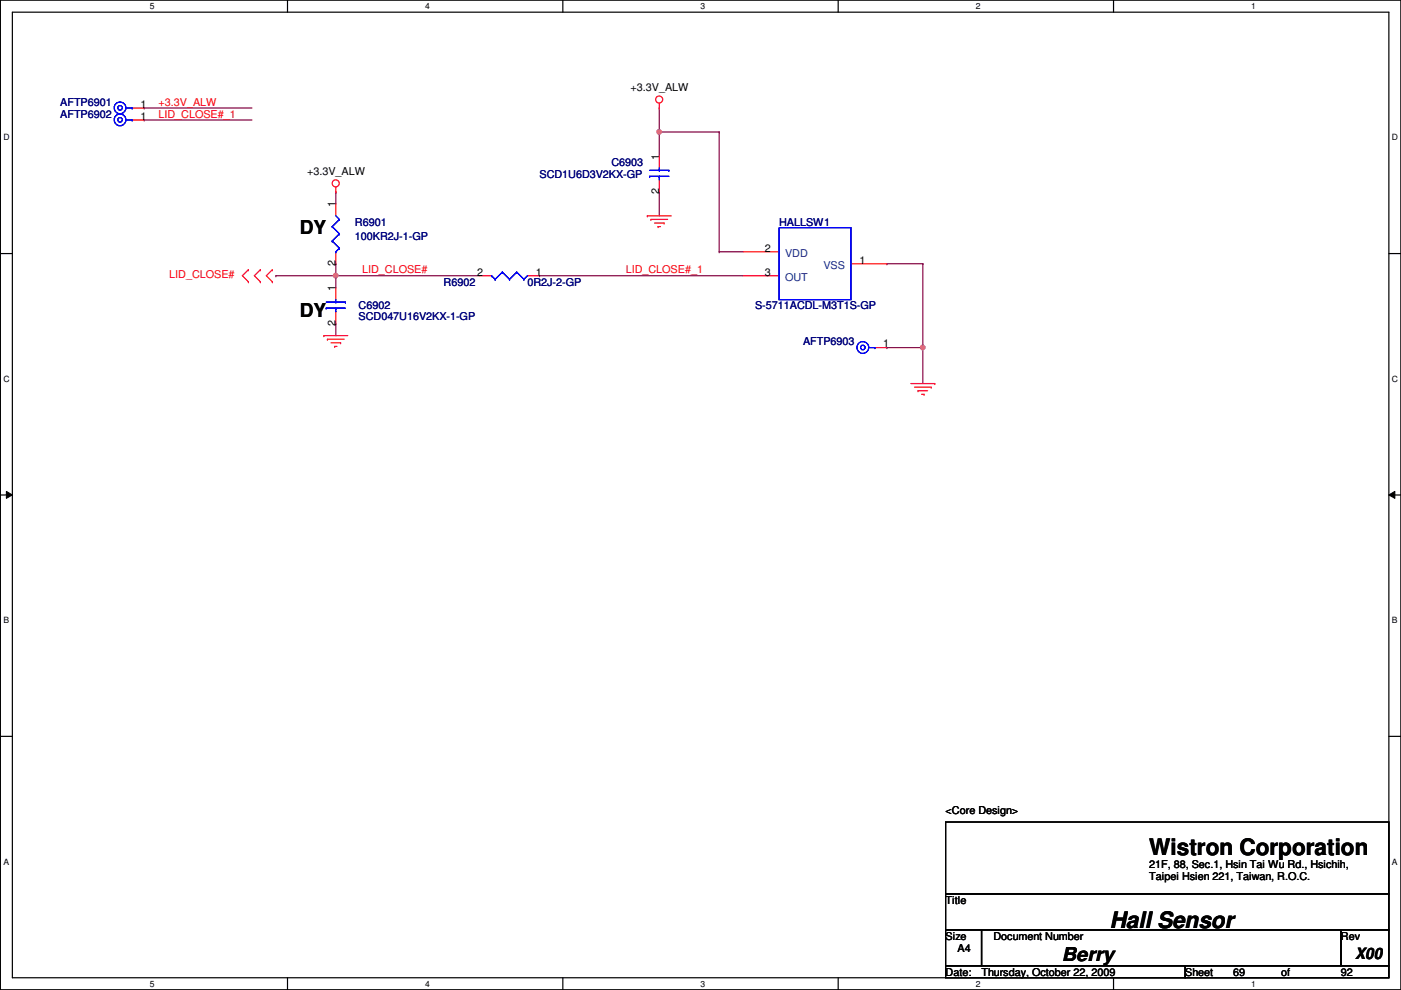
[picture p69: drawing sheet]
<svg xmlns="http://www.w3.org/2000/svg" width="297mm" height="210mm" viewBox="0 0 297 210" stroke-linecap="round" stroke-linejoin="round" font-family="sans-serif">
<defs><g id="words">
<g font-size="4.8">
<text x="243.7" y="181.3">Wistron Corporation</text>
<text x="235.3" y="196.8">Hall Sensor</text>
</g>
<g font-size="4.1">
<text x="63.6" y="49.5">DY</text>
<text x="63.6" y="67.3">DY</text>
<text x="225.1" y="203.7">Berry</text>
</g>
<text font-size="3.3" x="287.4" y="203.2">X00</text>
<g font-size="2.3" fill="#000080">
<text x="12.8" y="22.4">AFTP6901</text>
<text x="12.8" y="25">AFTP6902</text>
<text x="129.6" y="35.1">C6903</text>
<text x="114.4" y="37.7">SCD1U6D3V2KX-GP</text>
<text x="75.3" y="47.8">R6901</text>
<text x="165.2" y="47.8">HALLSW1</text>
<text x="75.3" y="50.9">100KR2J-1-GP</text>
<text x="76" y="65.6">C6902</text>
<text x="94.1" y="60.5">R6902</text>
<text x="111.8" y="60.5">0R2J-2-GP</text>
<text x="160.1" y="65.6">S-5711ACDL-M3T1S-GP</text>
<text x="76" y="67.9">SCD047U16V2KX-1-GP</text>
<text x="170.3" y="73.2">AFTP6903</text>
</g>
<g font-size="2.3">
<text x="29.8" y="22.9">1</text>
<text x="133.7" y="19.4">+3.3V_ALW</text>
<text x="29.8" y="25.4">1</text>
<text x="139.7" y="33.8" transform="rotate(-90 139.7 33.8)">1</text>
<text x="65.1" y="37.2">+3.3V_ALW</text>
<text x="139.7" y="41.2" transform="rotate(-90 139.7 41.2)">2</text>
<text x="71.2" y="44" transform="rotate(-90 71.2 44)">1</text>
<text x="162.1" y="53.3">2</text>
<text x="71.2" y="56.4" transform="rotate(-90 71.2 56.4)">2</text>
<text x="101.2" y="58.4">2</text>
<text x="113.6" y="58.4">1</text>
<text x="162.1" y="58.4">3</text>
<text x="182.2" y="55.9">1</text>
<text x="71.2" y="61.8" transform="rotate(-90 71.2 61.8)">1</text>
<text x="71.2" y="69.1" transform="rotate(-90 71.2 69.1)">2</text>
<text x="187.3" y="73.7">1</text>
<text x="200.5" y="172.6">&lt;Core Design&gt;</text>
<text x="243.7" y="184">21F, 88, Sec.1, Hsin Tai Wu Rd., Hsichih,</text>
<text x="200.5" y="191.6">Title</text>
<text x="243.7" y="186.6">Taipei Hsien 221, Taiwan, R.O.C.</text>
<text x="200.5" y="199.2">Size</text>
<text x="203" y="201.8">A4</text>
<text x="210.6" y="199.2">Document Number</text>
<text x="284.3" y="199.2">Rev</text>
<text x="200.5" y="206.8">Date:</text>
<text x="208.1" y="206.8">Thursday, October 22, 2009</text>
<text x="251.3" y="206.8">Sheet</text>
<text x="261.4" y="206.8">69</text>
<text x="271.6" y="206.8">of</text>
<text x="284.3" y="206.8">92</text>
</g>
<g font-size="2.3" fill="#f00">
<text x="33.6" y="22.4">+3.3V_ALW</text>
<text x="33.6" y="24.9">LID_CLOSE#_1</text>
<text x="35.9" y="59">LID_CLOSE#</text>
<text x="76.8" y="58">LID_CLOSE#</text>
<text x="132.7" y="58">LID_CLOSE#_1</text>
</g>
<g font-size="2.3" fill="#004080">
<text x="166.5" y="54.4">VDD</text>
<text x="166.5" y="59.5">OUT</text>
<text x="174.6" y="57">VSS</text>
</g>
<g font-size="1.8">
<text x="31.8" y="1.9">5</text>
<text x="90.1" y="1.9">4</text>
<text x="148.5" y="1.9">3</text>
<text x="206.9" y="1.9">2</text>
<text x="265.3" y="1.9">1</text>
<text x=".7" y="29.8">D</text>
<text x="295.1" y="29.8">D</text>
<text x=".7" y="80.9">C</text>
<text x="295.1" y="80.9">C</text>
<text x=".7" y="132.1">B</text>
<text x="295.1" y="132.1">B</text>
<text x=".7" y="183.3">A</text>
<text x="295.1" y="183.3">A</text>
<text x="31.8" y="209.2">5</text>
<text x="90.1" y="209.2">4</text>
<text x="148.5" y="209.2">3</text>
<text x="206.9" y="209.2">2</text>
<text x="265.3" y="209.2">1</text>
</g>
</g></defs>
<path d="M.1 0h296.9v209.8h-296.9zM2.6 2.6h291.9v204.7h-291.9z" fill="none" stroke="#000" stroke-width=".25"/>
<g fill="#fff">
<path d="M31.8 .3h1v2h-1z"/>
<path d="M31.8 207.6h1v1.9h-1z"/>
</g>
<path d="M61 0v2.6M61 207.3v2.5" fill="none" stroke="#000" stroke-width=".25"/>
<g fill="#fff">
<path d="M90.1 .3h1v2h-1z"/>
<path d="M90.1 207.6h1v1.9h-1z"/>
</g>
<path d="M119.3 0v2.6M119.3 207.3v2.5" fill="none" stroke="#000" stroke-width=".25"/>
<g fill="#fff">
<path d="M148.5 .3h1v2h-1z"/>
<path d="M148.5 207.6h1v1.9h-1z"/>
</g>
<path d="M177.7 0v2.6M177.7 207.3v2.5" fill="none" stroke="#000" stroke-width=".25"/>
<g fill="#fff">
<path d="M206.9 .3h1v2h-1z"/>
<path d="M206.9 207.6h1v1.9h-1z"/>
</g>
<path d="M236.1 0v2.6M236.1 207.3v2.5" fill="none" stroke="#000" stroke-width=".25"/>
<g fill="#fff">
<path d="M265.3 .3h.9v2h-.9z"/>
<path d="M265.3 207.6h.9v1.9h-.9z"/>
<path d="M.7 28.2h1.3v1.9h-1.3z"/>
<path d="M295.1 28.2h1.3v1.9h-1.3z"/>
<path d="M.7 79.3h1.3v2h-1.3z"/>
<path d="M295.1 79.3h1.3v2h-1.3z"/>
</g>
<path d="M.1 53.8h2.5M294.5 53.8h2.5" fill="none" stroke="#000" stroke-width=".25"/>
<g fill="#fff">
<path d="M.7 130.5h1.2v2h-1.2z"/>
<path d="M295.1 130.5h1.2v2h-1.2z"/>
</g>
<path d="M.1 104.9h2.5M294.5 104.9h2.5" fill="none" stroke="#000" stroke-width=".25"/>
<path d="M1.4 104.2l1.2 .7-1.2 .8zM294.5 104.9l1.2-.7v1.5z" fill="#000"/>
<path d="M1.4 104.2l1.2 .7-1.2 .8zM294.5 104.9l1.2-.7v1.5z" fill="none" stroke="#000" stroke-width=".21"/>
<g fill="#fff">
<path d="M.7 181.7h1.2v2h-1.2z"/>
<path d="M295.1 181.7h1.2v2h-1.2z"/>
</g>
<path d="M.1 156.1h2.5M294.5 156.1h2.5" fill="none" stroke="#000" stroke-width=".25"/>
<path d="M30.6 25.4h.1M30.6 22.9h.1M30.6 25.4h22.8M30.6 22.9h22.8M58.5 58.5h.1M58.5 58.5h43.2M71.2 58.5h.1M114.4 58.5h.1M114.4 58.5h43.2" fill="none" stroke="#800040" stroke-width=".25"/>
<circle cx="71.2" cy="58.4" r=".49" fill="#f0f"/>
<circle cx="71.2" cy="58.4" r=".49" fill="none" stroke="#f0f" stroke-width=".25"/>
<path d="M139.8 28h.1M139.8 28h12.7M139.8 28v5.1M71.2 58.5h.1M71.2 40.7h.1M71.2 55.9h.1M71.2 40.7v2.5M71.2 55.9v5.1M188 55.9h.1M188 55.9h7.7M71.2 68.6h.1M71.2 68.6v2.6" fill="none" stroke="#800040" stroke-width=".25"/>
<circle cx="139.8" cy="28" r=".49" fill="#f0f"/>
<circle cx="139.8" cy="28" r=".49" fill="none" stroke="#f0f" stroke-width=".25"/>
<path d="M139.8 22.9h.1M139.8 22.9v5.1M139.8 40.7h.1M139.8 40.7v5.1M195.7 73.7h.1M195.7 73.7v7.6" fill="none" stroke="#800040" stroke-width=".25"/>
<circle cx="195.6" cy="73.7" r=".49" fill="#f0f"/>
<circle cx="195.6" cy="73.7" r=".49" fill="none" stroke="#f0f" stroke-width=".25"/>
<path d="M152.5 28h.1M152.5 28v25.4M152.5 53.4h.1M152.5 53.4h5.1M195.7 55.9h.1M195.7 55.9v17.8h-7.7M188 73.7h.1" fill="none" stroke="#800040" stroke-width=".25"/>
<g fill="none" stroke="#f00" stroke-width=".25">
<path d="M28 22.9h2.6M28 25.4h2.6M71.2 39.7v1M139.8 22.9h.1M139.8 21.9v1M139.8 33.1v2.5M139.8 38.1v2.6M52.7 59.7h.1M52.7 57.2h.1M52.7 57.2l-1.3 1.3 1.3 1.2M55.2 57.2h.1M55.2 59.7h.1"/>
<path d="M55.2 57.2l-1.3 1.3 1.3 1.2M57.7 59.7h.1M57.7 57.2h.1M57.7 57.2l-1.2 1.3 1.2 1.2M71.2 40.7h.1M71.2 43.2v2.6M71.2 53.4v2.5M101.7 58.5h2.5M111.8 58.5h2.6M137.2 45.8h.1M137.2 45.8h5.1M138 46.5h.1"/>
<path d="M138 46.5h3.6M138.8 47.3h2M139.5 48h.1M139.5 48h.5M140.8 47.3h.1M157.6 53.4h7.6M157.6 58.5h7.6M180.4 55.9h7.6M68.7 71.2h.1M68.7 71.2h5M69.4 71.9h.1M69.4 71.9h3.6"/>
<path d="M70.2 72.7h2M70.9 73.4h.1M70.9 73.4h.6M71.2 61v2.5M71.2 66.1v2.5M72.2 72.7h.1M185.5 73.7h2.5M193.1 81.3h5.1M193.9 82.1h3.5M194.6 82.8h.1M194.6 82.8h2.1M195.4 83.6h.5"/>
<path d="M195.9 83.6h.1M197.4 82.1h.1M198.2 81.3h.1"/>
<circle cx="71.2" cy="38.9" r=".75"/>
<circle cx="139.8" cy="21.1" r=".75"/>
</g>
<path d="M200.5 174.3h94v15.2h-94zM200.5 189.5h94v7.6h-94zM200.5 197.1h7.6v7.7h-7.6zM208.1 197.1h76.2v7.7h-76.2zM284.3 197.1h10.2v7.7h-10.2zM200.5 204.8h50.8v2.5h-50.8zM251.3 204.8h43.2v2.5h-43.2z" fill="none" stroke="#000" stroke-width=".25"/>
<g fill="none" stroke="#00f" stroke-width=".25">
<path d="M26.8 22.9h1.2M26.8 25.4h1.2M28 22.9h.1M28 25.4h.1M137.7 37.4h.1M137.7 36.1h4.1M137.7 37.4h4.1M139.8 36.1h.1M139.8 37.4h.1M139.8 35.6v.5M139.8 37.4v.7M141.8 36.1h.1"/>
<path d="M70.4 48h.1M70.4 51.1h.1M70.4 48l1.6 1.6M70.4 51.1l1.6 1.5M71.2 53.4h.1M71.2 45.8l.8 .7M72 46.5h.1M72 49.6h.1M72 52.6h.1M72 46.5l-1.6 1.5M72 49.6l-1.6 1.5M72 52.6l-.8 .8"/>
<path d="M104.2 58.5h.1M104.2 58.5l.8 .7M105 59.2h.1M106.5 57.7h.1M106.5 57.7l1.5 1.5M106.5 57.7l-1.5 1.5M108 59.2h.1M109.6 57.7h.1M109.6 57.7l1.5 1.5M109.6 57.7l-1.6 1.5M111.1 59.2h.1M111.8 58.5l-.7 .7"/>
<path d="M165.2 48.3h15.2v15.2h-15.2zM69.2 65.3h.1M69.2 64.1h4M69.2 65.3h4M71.2 64.1h.1M71.2 65.3h.1M71.2 63.5v.6M71.2 65.3v.8M73.2 64.1h.1M184.2 73.7h1.3M185.5 73.7h.1"/>
<circle cx="25.5" cy="22.9" r=".49"/>
<circle cx="25.5" cy="25.4" r=".49"/>
<circle cx="25.5" cy="25.4" r="1.25"/>
<circle cx="25.5" cy="22.9" r="1.25"/>
<circle cx="182.9" cy="73.7" r=".49"/>
<circle cx="182.9" cy="73.7" r="1.25"/>
</g>
<circle cx="71.2" cy="58.4" r=".49" fill="#f0f"/>
<circle cx="71.2" cy="58.4" r=".49" fill="none" stroke="#f0f" stroke-width=".25"/>
<circle cx="139.8" cy="28" r=".49" fill="#f0f"/>
<circle cx="139.8" cy="28" r=".49" fill="none" stroke="#f0f" stroke-width=".25"/>
<circle cx="195.6" cy="73.7" r=".49" fill="#f0f"/>
<circle cx="195.6" cy="73.7" r=".49" fill="none" stroke="#f0f" stroke-width=".25"/>
<use href="#words"/>
</svg>
